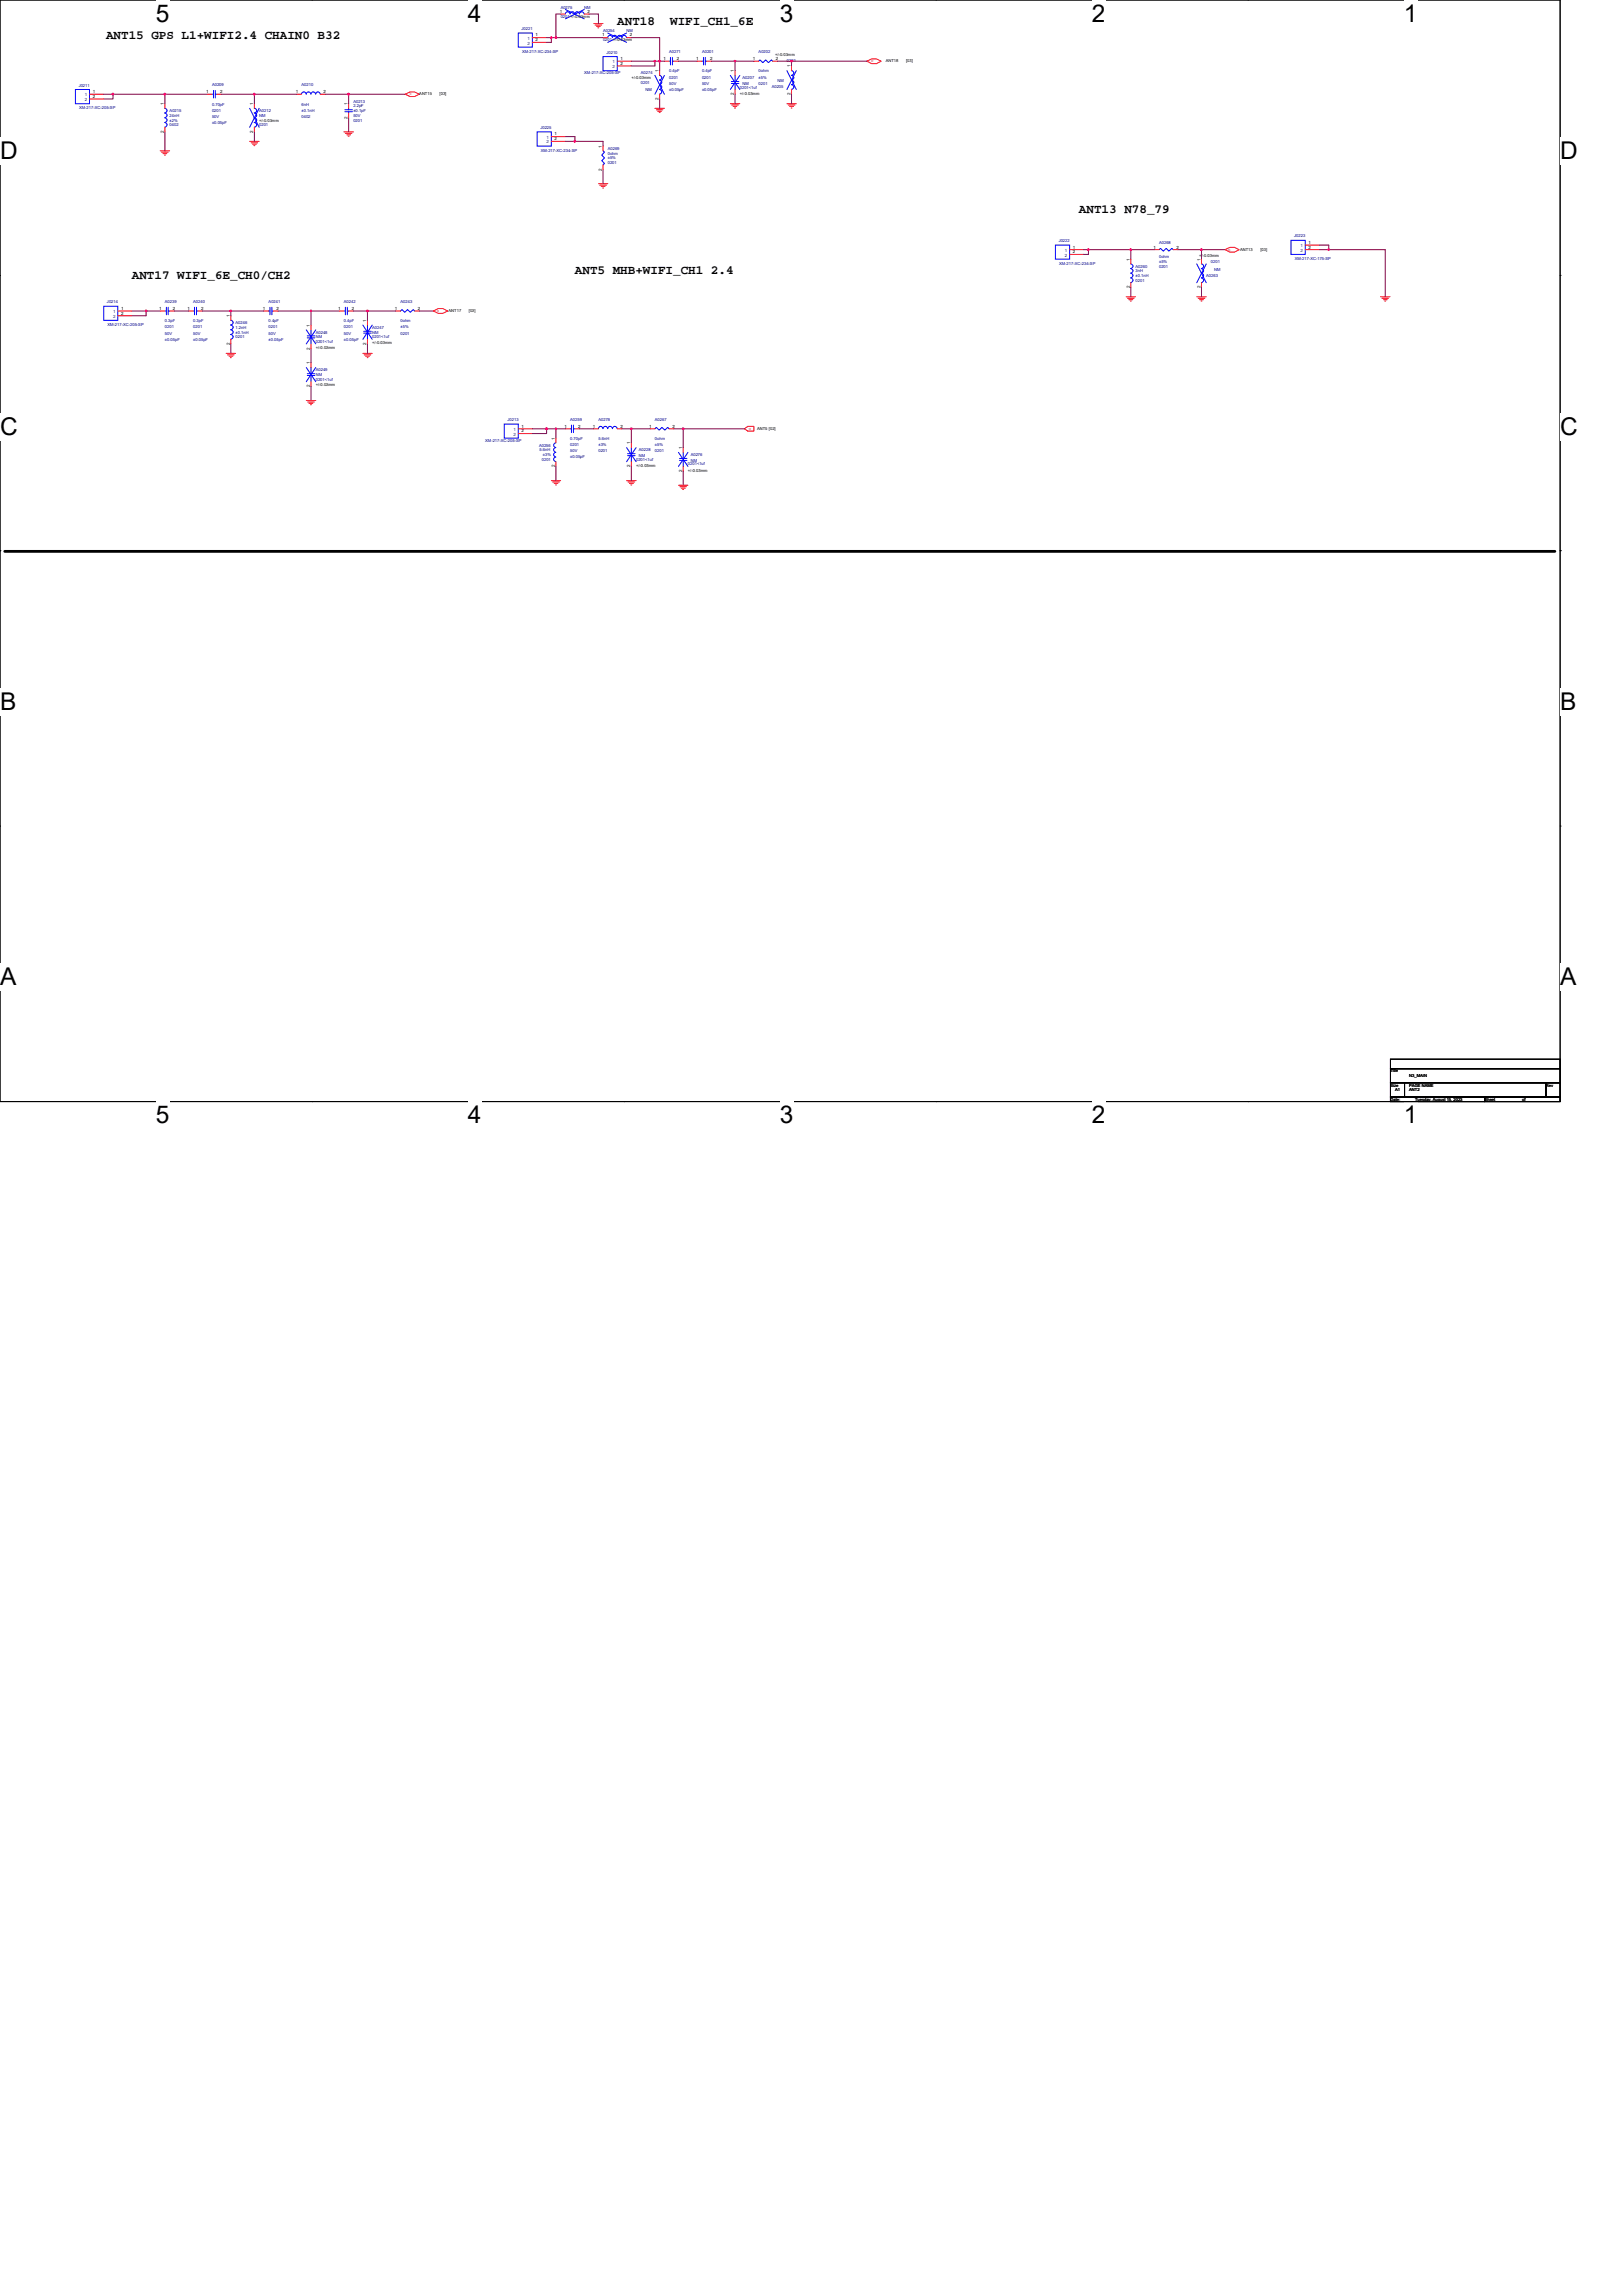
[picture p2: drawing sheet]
<svg xmlns="http://www.w3.org/2000/svg" width="210mm" height="297mm" viewBox="0 0 210 297" stroke-linecap="round" stroke-linejoin="round" font-family="sans-serif">
<defs><g id="words">
<g font-size="3.2">
<text x="20.2" y="2.8">5</text>
<text x="60.5" y="2.8">4</text>
<text x="100.9" y="2.8">3</text>
<text x="141.3" y="2.8">2</text>
<text x="181.6" y="2.8">1</text>
<text x="0" y="20.6">D</text>
<text x="201.8" y="20.6">D</text>
<text x="0" y="56.2">C</text>
<text x="201.8" y="56.2">C</text>
<text x="0" y="91.9">B</text>
<text x="201.8" y="91.9">B</text>
<text x="0" y="127.5">A</text>
<text x="201.8" y="127.5">A</text>
<text x="20.2" y="145.3">5</text>
<text x="60.5" y="145.3">4</text>
<text x="100.9" y="145.3">3</text>
<text x="141.3" y="145.3">2</text>
<text x="181.6" y="145.3">1</text>
</g>
<g font-size="1.6">
<text x="13.7" y="5">ANT15 GPS L1+WIFI2.4 CHAIN0 B32</text>
<text x="79.9" y="3.2">ANT18</text>
<text x="86.7" y="3.2">WIFI_CH1_6E</text>
<text x="139.6" y="27.6">ANT13 N78_79</text>
<text x="74.4" y="35.5">ANT5 MHB+WIFI_CH1 2.4</text>
<text x="17.1" y="36.1">ANT17 WIFI_6E_CH0/CH2</text>
</g>
<g font-size=".6" fill="#004080">
<text x="68.3" y="5.1">1</text>
<text x="68.3" y="5.8">2</text>
<text x="79.2" y="8.2">1</text>
<text x="79.2" y="8.8">2</text>
<text x="11" y="12.5">1</text>
<text x="11" y="13.1">2</text>
<text x="70.7" y="17.9">1</text>
<text x="70.7" y="18.6">2</text>
<text x="137.8" y="32.6">1</text>
<text x="137.8" y="33.2">2</text>
<text x="168.3" y="32">1</text>
<text x="168.3" y="32.6">2</text>
<text x="14.6" y="40.5">1</text>
<text x="14.6" y="41.1">2</text>
<text x="66.4" y="55.8">1</text>
<text x="66.4" y="56.4">2</text>
</g>
<g font-size=".6">
<text x="69.3" y="4.7">1</text>
<text x="69.3" y="5.3">2</text>
<text x="72.4" y="1.7">1</text>
<text x="76" y="1.7">2</text>
<text x="77.9" y="4.7">1</text>
<text x="81.5" y="4.7">2</text>
<text x="80.3" y="7.8">1</text>
<text x="80.3" y="8.4">2</text>
<text x="85.2" y="9.3" transform="rotate(-90 85.2 9.3)">1</text>
<text x="85.8" y="7.8">1</text>
<text x="87.6" y="7.8">2</text>
<text x="90.1" y="7.8">1</text>
<text x="91.9" y="7.8">2</text>
<text x="95" y="9.3" transform="rotate(-90 95 9.3)">1</text>
<text x="97.4" y="7.8">1</text>
<text x="100.4" y="7.8">2</text>
<text x="102.3" y="8.7" transform="rotate(-90 102.3 8.7)">1</text>
<text x="12" y="12">1</text>
<text x="12" y="12.7">2</text>
<text x="21.2" y="17.2" transform="rotate(-90 21.2 17.2)">2</text>
<text x="21.2" y="13.6" transform="rotate(-90 21.2 13.6)">1</text>
<text x="26.7" y="12">1</text>
<text x="28.5" y="12">2</text>
<text x="32.8" y="17.2" transform="rotate(-90 32.8 17.2)">2</text>
<text x="32.8" y="13.6" transform="rotate(-90 32.8 13.6)">1</text>
<text x="38.3" y="12">1</text>
<text x="41.9" y="12">2</text>
<text x="45" y="15.4" transform="rotate(-90 45 15.4)">2</text>
<text x="45" y="13.6" transform="rotate(-90 45 13.6)">1</text>
<text x="71.8" y="17.5">1</text>
<text x="85.2" y="12.9" transform="rotate(-90 85.2 12.9)">2</text>
<text x="95" y="12.3" transform="rotate(-90 95 12.3)">2</text>
<text x="102.3" y="12.3" transform="rotate(-90 102.3 12.3)">2</text>
<text x="71.8" y="18.1">2</text>
<text x="77.9" y="22.1" transform="rotate(-90 77.9 22.1)">2</text>
<text x="77.9" y="19.1" transform="rotate(-90 77.9 19.1)">1</text>
<text x="138.8" y="32.2">1</text>
<text x="138.8" y="32.8">2</text>
<text x="146.2" y="33.7" transform="rotate(-90 146.2 33.7)">1</text>
<text x="149.2" y="32.2">1</text>
<text x="152.2" y="32.2">2</text>
<text x="155.3" y="33.7" transform="rotate(-90 155.3 33.7)">1</text>
<text x="169.3" y="31.6">1</text>
<text x="169.3" y="32.2">2</text>
<text x="15.7" y="40.1">1</text>
<text x="15.7" y="40.7">2</text>
<text x="20.6" y="40.1">1</text>
<text x="22.4" y="40.1">2</text>
<text x="24.3" y="40.1">1</text>
<text x="26" y="40.1">2</text>
<text x="29.7" y="41" transform="rotate(-90 29.7 41)">1</text>
<text x="34" y="40.1">1</text>
<text x="35.8" y="40.1">2</text>
<text x="43.8" y="40.1">1</text>
<text x="45.5" y="40.1">2</text>
<text x="47.4" y="41.6" transform="rotate(-90 47.4 41.6)">1</text>
<text x="51.1" y="40.1">1</text>
<text x="54.1" y="40.1">2</text>
<text x="146.2" y="37.3" transform="rotate(-90 146.2 37.3)">2</text>
<text x="155.3" y="37.3" transform="rotate(-90 155.3 37.3)">2</text>
<text x="29.7" y="44.6" transform="rotate(-90 29.7 44.6)">2</text>
<text x="40.1" y="47.1" transform="rotate(-90 40.1 47.1)">1</text>
<text x="40.1" y="45.2" transform="rotate(-90 40.1 45.2)">2</text>
<text x="40.1" y="42.2" transform="rotate(-90 40.1 42.2)">1</text>
<text x="47.4" y="44.6" transform="rotate(-90 47.4 44.6)">2</text>
<text x="40.1" y="50.1" transform="rotate(-90 40.1 50.1)">2</text>
<text x="67.5" y="55.3">1</text>
<text x="67.5" y="55.9">2</text>
<text x="71.8" y="56.9" transform="rotate(-90 71.8 56.9)">1</text>
<text x="73" y="55.3">1</text>
<text x="74.8" y="55.3">2</text>
<text x="76.7" y="55.3">1</text>
<text x="80.3" y="55.3">2</text>
<text x="81.5" y="57.5" transform="rotate(-90 81.5 57.5)">1</text>
<text x="84" y="55.3">1</text>
<text x="87" y="55.3">2</text>
<text x="88.2" y="58.1" transform="rotate(-90 88.2 58.1)">1</text>
<text x="71.8" y="60.5" transform="rotate(-90 71.8 60.5)">2</text>
<text x="81.5" y="60.5" transform="rotate(-90 81.5 60.5)">2</text>
<text x="88.2" y="61.1" transform="rotate(-90 88.2 61.1)">2</text>
</g>
<g font-size=".5" fill="#000080">
<text x="67.5" y="3.9">J0221</text>
<text x="72.5" y="1.1">A0275</text>
<text x="72.5" y="2.3">0201+/-0.03mm</text>
<text x="75.6" y="1.1">NM</text>
<text x="78" y="4.1">A0254</text>
<text x="78" y="5.4">0201+/-0.03mm</text>
<text x="81.1" y="4.1">NM</text>
<text x="10.2" y="11.2">J0211</text>
<text x="27.4" y="11.2">A0209</text>
<text x="39" y="11.2">A0210</text>
<text x="67.5" y="6.8">XM-217-XC-234-SP</text>
<text x="75.6" y="9.6">XM-217-XC-205-SP</text>
<text x="78.5" y="6.9">J0210</text>
<text x="82.9" y="9.6">A0274</text>
<text x="82.9" y="10.9">0201</text>
<text x="83.5" y="11.8">NM</text>
<text x="86.6" y="6.9">A0271</text>
<text x="86.6" y="9.4">0.4pF</text>
<text x="86.6" y="10.2">0201</text>
<text x="86.6" y="11">50V</text>
<text x="86.6" y="11.8">±0.05pF</text>
<text x="90.8" y="6.9">A0201</text>
<text x="90.8" y="9.4">0.4pF</text>
<text x="90.8" y="10.2">0201</text>
<text x="90.8" y="11">50V</text>
<text x="90.8" y="11.8">±0.05pF</text>
<text x="95.7" y="11.5">0201&lt;1uf</text>
<text x="96.1" y="10.2">A0207</text>
<text x="96.1" y="11">NM</text>
<text x="98.1" y="6.9">A0202</text>
<text x="98.1" y="9.4">0ohm</text>
<text x="98.1" y="10.2">±5%</text>
<text x="98.1" y="11">0201</text>
<text x="99.8" y="11.3">A0205</text>
<text x="100.6" y="10.6">NM</text>
<text x="101.8" y="8">0201</text>
<text x="10.2" y="14.1">XM-217-XC-205-SP</text>
<text x="21.9" y="14.5">A0215</text>
<text x="21.9" y="15.1">24nH</text>
<text x="21.9" y="15.7">±2%</text>
<text x="21.9" y="16.3">0402</text>
<text x="27.4" y="13.7">0.70pF</text>
<text x="27.4" y="14.5">0201</text>
<text x="27.4" y="15.2">50V</text>
<text x="27.4" y="16">±0.05pF</text>
<text x="33.5" y="14.5">A0212</text>
<text x="33.5" y="15.1">NM</text>
<text x="33.5" y="16.3">0201</text>
<text x="39" y="13.7">6nH</text>
<text x="39" y="14.5">±0.1nH</text>
<text x="39" y="15.2">0402</text>
<text x="45.7" y="13.3">A0213</text>
<text x="45.7" y="13.9">2.2pF</text>
<text x="45.7" y="15.7">0201</text>
<text x="45.7" y="15.1">50V</text>
<text x="45.7" y="14.5">±0.1pF</text>
<text x="69.9" y="16.7">J0225</text>
<text x="70" y="19.6">XM-217-XC-234-SP</text>
<text x="78.6" y="19.4">A0269</text>
<text x="78.6" y="20">0ohm</text>
<text x="78.6" y="20.6">±5%</text>
<text x="78.6" y="21.2">0201</text>
<text x="137" y="31.3">J0222</text>
<text x="137" y="34.3">XM-217-XC-234-SP</text>
<text x="146.9" y="34.6">A0260</text>
<text x="146.9" y="35.2">3nH</text>
<text x="146.9" y="35.8">±0.1nH</text>
<text x="150" y="31.6">A0268</text>
<text x="150" y="33.4">0ohm</text>
<text x="150" y="34">±5%</text>
<text x="150" y="34.6">0201</text>
<text x="156.1" y="35.8">A0263</text>
<text x="156.7" y="34">0201</text>
<text x="157.1" y="35.1">NM</text>
<text x="167.4" y="30.7">J0223</text>
<text x="167.5" y="33.7">XM-217-XC-175-SP</text>
<text x="13.8" y="39.3">J0214</text>
<text x="21.3" y="39.2">A0239</text>
<text x="21.3" y="41.7">0.3pF</text>
<text x="25" y="39.2">A0240</text>
<text x="25" y="41.7">0.3pF</text>
<text x="30.5" y="41.9">A0246</text>
<text x="34.8" y="39.2">A0241</text>
<text x="34.8" y="41.7">0.4pF</text>
<text x="44.5" y="39.2">A0242</text>
<text x="44.5" y="41.7">0.4pF</text>
<text x="51.8" y="39.2">A0243</text>
<text x="51.8" y="41.7">0ohm</text>
<text x="146.9" y="36.4">0201</text>
<text x="13.9" y="42.2">XM-217-XC-205-SP</text>
<text x="21.3" y="42.5">0201</text>
<text x="21.3" y="43.3">50V</text>
<text x="21.3" y="44.1">±0.05pF</text>
<text x="25" y="42.5">0201</text>
<text x="25" y="43.3">50V</text>
<text x="25" y="44.1">±0.05pF</text>
<text x="30.5" y="42.5">1.2nH</text>
<text x="30.5" y="43.2">±0.1nH</text>
<text x="30.5" y="43.8">0201</text>
<text x="34.8" y="42.5">0201</text>
<text x="34.8" y="43.3">50V</text>
<text x="34.8" y="44.1">±0.05pF</text>
<text x="40.9" y="43.2">A0248</text>
<text x="40.9" y="43.8">NM</text>
<text x="40.9" y="44.4">0201&lt;1uf</text>
<text x="44.5" y="42.5">0201</text>
<text x="44.5" y="43.3">50V</text>
<text x="44.5" y="44.1">±0.05pF</text>
<text x="48.2" y="42.5">A0247</text>
<text x="48.2" y="43.2">NM</text>
<text x="48.2" y="43.8">0201&lt;1uf</text>
<text x="51.8" y="42.5">±5%</text>
<text x="51.8" y="43.3">0201</text>
<text x="40.9" y="48">A0249</text>
<text x="40.9" y="48.6">NM</text>
<text x="40.9" y="49.3">0201&lt;1uf</text>
<text x="62.8" y="57.2">XM-217-XC-205-SP</text>
<text x="65.7" y="54.5">J0213</text>
<text x="69.7" y="57.8">A0256</text>
<text x="69.8" y="58.4">5.6nH</text>
<text x="70.1" y="59.6">0201</text>
<text x="70.2" y="59">±3%</text>
<text x="73.8" y="54.4">A0259</text>
<text x="73.8" y="56.9">0.70pF</text>
<text x="73.8" y="57.7">0201</text>
<text x="73.8" y="58.5">50V</text>
<text x="73.8" y="59.3">±0.05pF</text>
<text x="77.4" y="54.4">A0278</text>
<text x="77.4" y="56.9">5.6nH</text>
<text x="77.4" y="57.7">±3%</text>
<text x="77.4" y="58.5">0201</text>
<text x="82.3" y="59.6">0201&lt;1uf</text>
<text x="82.7" y="58.4">A0228</text>
<text x="82.7" y="59.1">NM</text>
<text x="84.7" y="54.4">A0267</text>
<text x="84.7" y="56.9">0ohm</text>
<text x="84.7" y="57.7">±5%</text>
<text x="84.7" y="58.5">0201</text>
<text x="89.4" y="59">A0276</text>
<text x="89.4" y="59.7">NM</text>
<text x="89" y="60.2">0201&lt;1uf</text>
</g>
<g font-size=".5">
<text x="81.7" y="10.2">+/-0.03mm</text>
<text x="100.3" y="7.2">+/-0.03mm</text>
<text x="114.6" y="8">ANT18</text>
<text x="117.2" y="8">[03]</text>
<text x="33.5" y="15.7">+/-0.03mm</text>
<text x="54.3" y="12.3">ANT15</text>
<text x="56.9" y="12.3">[03]</text>
<text x="95.7" y="12.3">+/-0.03mm</text>
<text x="155.2" y="33.2">+/-0.03mm</text>
<text x="160.4" y="32.5">ANT13</text>
<text x="163.1" y="32.5">[03]</text>
<text x="58" y="40.4">ANT17</text>
<text x="60.7" y="40.4">[03]</text>
<text x="40.9" y="45.1">+/-0.03mm</text>
<text x="48.2" y="44.5">+/-0.03mm</text>
<text x="40.9" y="50">+/-0.03mm</text>
<text x="98" y="55.6">ANT5 [02]</text>
<text x="82.3" y="60.4">+/-0.03mm</text>
<text x="89" y="61">+/-0.03mm</text>
<text x="179.9" y="138.7">Title</text>
<text x="179.9" y="140.6">Size</text>
<text x="179.9" y="142.4">Date:</text>
<text x="180.5" y="141.2">A1</text>
<text x="182.3" y="141.2">ANT2</text>
<text x="182.3" y="139.4">N3_MAIN</text>
<text x="182.3" y="140.6">PAGE NAME</text>
<text x="183.1" y="142.4">Tuesday, August 15, 2023</text>
<text x="192.1" y="142.4">Sheet</text>
<text x="197" y="142.4">of</text>
<text x="200" y="140.6">Rev</text>
</g>
<g font-size=".5" fill="#f00">
<text x="113" y="7.8" transform="rotate(-180 113 7.8)">o</text>
<text x="53.3" y="12" transform="rotate(-180 53.3 12)">o</text>
<text x="158.9" y="32.5">o</text>
<text x="56.5" y="40.4">o</text>
<text x="97.2" y="55.3" transform="rotate(-180 97.2 55.3)">o</text>
</g>
</g></defs>
<path d="M0 0h201.8v142.5h-201.8z" fill="none" stroke="#000" stroke-width=".13"/>
<g fill="#fff">
<path d="M20.2 0h1.7v3.5h-1.7z"/>
<path d="M20.2 142.5h1.7v3.5h-1.7z"/>
</g>
<path d="M40.4 0h.1M40.4 142.5h.1" fill="none" stroke="#000" stroke-width=".13"/>
<g fill="#fff">
<path d="M60.5 0h1.8v3.5h-1.8z"/>
<path d="M60.5 142.5h1.8v3.5h-1.8z"/>
</g>
<path d="M80.7 0h.1M80.7 142.5h.1" fill="none" stroke="#000" stroke-width=".13"/>
<g fill="#fff">
<path d="M100.9 0h1.8v3.5h-1.8z"/>
<path d="M100.9 142.5h1.8v3.5h-1.8z"/>
</g>
<path d="M121.1 0h.1M121.1 142.5h.1" fill="none" stroke="#000" stroke-width=".13"/>
<g fill="#fff">
<path d="M141.3 0h1.7v3.5h-1.7z"/>
<path d="M141.3 142.5h1.7v3.5h-1.7z"/>
</g>
<path d="M161.5 0h.1M161.5 142.5h.1" fill="none" stroke="#000" stroke-width=".13"/>
<g fill="#fff">
<path d="M181.6 0h1.8v3.5h-1.8z"/>
<path d="M181.6 142.5h1.8v3.5h-1.8z"/>
<path d="M0 17.8h2.3v3.5h-2.3z"/>
<path d="M201.8 17.8h2.3v3.5h-2.3z"/>
<path d="M0 53.4h2.3v3.5h-2.3z"/>
<path d="M201.8 53.4h2.3v3.5h-2.3z"/>
</g>
<path d="M0 35.6h.1M201.8 35.6h.1" fill="none" stroke="#000" stroke-width=".13"/>
<g fill="#fff">
<path d="M0 89h2.1v3.6h-2.1z"/>
<path d="M201.8 89h2.1v3.6h-2.1z"/>
</g>
<path d="M0 71.2h.1M201.8 71.2h.1" fill="none" stroke="#000" stroke-width=".13"/>
<g fill="#fff">
<path d="M0 124.7h2.1v3.5h-2.1z"/>
<path d="M201.8 124.7h2.2v3.5h-2.2z"/>
</g>
<path d="M0 106.9h.1M201.8 106.9h.1M179.9 137h21.9v1.3h-21.9zM179.9 138.3h21.9v1.8h-21.9zM179.9 140.1h1.8v1.8h-1.8zM179.9 141.9h12.2v.6h-12.2zM181.7 140.1h18.3v1.8h-18.3zM192.1 141.9h9.7v.6h-9.7zM200 140.1h1.8v1.8h-1.8z" fill="none" stroke="#000" stroke-width=".13"/>
<path d="M.6 71.3h200.6" fill="none" stroke="#000" stroke-width=".36"/>
<g fill="none" stroke="#f00" stroke-width=".13">
<path d="M11.6 12.2h1.8M11.6 12.8h1.8M20.7 19.5h1.2M20.9 19.7h.9M21.1 19.9h.5M21.3 13.4v.6M21.3 16.5v.6M26.8 12.2h.6M28 12.2h.7M32.3 18.3h1.2M32.5 18.5h.8M32.7 18.6h.5"/>
<path d="M32.9 18.8h.1M32.9 13.4v.6M32.9 16.5v.6M38.4 12.2h.6M41.4 12.2h.7M44.5 17.1h1.2M44.7 17.3h.8M44.9 17.4h.5M45 17.6h.2M45.1 13.4v.6M45.1 14.6v.6M52.4 12.2l.6-.3h.6l.7 .3-.7 .3h-.6z"/>
<path d="M68.9 4.9h1.8M68.9 5.5h1.8M71.3 17.7h1.9M71.3 18.3h1.9M72.5 1.8h.7M75.6 1.8h.6M76.8 3h1.2M77 3.2h.9M77.2 3.4h.5M77.4 3.6h.1M78 4.9h.6M78 18.9v.6"/>
<path d="M79.9 7.9h1.8M79.9 8.5h1.8M81.1 4.9h.6M84.7 14h1.3M84.9 14.2h.9M85.1 14.4h.5M85.3 14.6h.1M85.3 9.1v.7M85.3 12.2v.6M86 7.9h.6M87.2 7.9h.6M90.2 7.9h.6"/>
<path d="M91.4 7.9h.7M94.5 13.4h1.2M94.7 13.6h.8M94.8 13.8h.5M95 14h.2M95.1 9.1v.7M95.1 11.6v.6M97.5 7.9h.6M100 7.9h.6M101.8 13.4h1.2M102 13.6h.8M102.2 13.8h.5"/>
<path d="M102.4 14h.1M102.4 8.5v.6M102.4 11.6v.6M112.2 7.9l.6-.3h.6l.6 .3-.6 .3h-.6zM21.3 20.1h.1M77.4 23.8h1.2M77.6 24h.9M77.8 24.1h.5M78 24.3h.1M78 21.3v.6M138.4 32.3h1.8M138.4 32.9h1.8"/>
<path d="M145.7 38.4h1.2M145.9 38.6h.8M146 38.8h.6M146.2 38.9h.2M146.3 33.5v.6M146.3 36.6v.6M149.4 32.3h.6M151.8 32.3h.6M154.8 38.4h1.3M155 38.6h.9M155.2 38.8h.5M155.4 38.9h.1"/>
<path d="M155.4 33.5v.6M155.4 36.6v.6M158.5 32.3l.6-.3h.6l.6 .3-.6 .3h-.6zM168.9 31.7h1.8M168.9 32.3h1.8M178.6 38.4h1.2M178.8 38.6h.8M179 38.8h.5M179.2 38.9h.1M15.2 40.2h1.9M15.2 40.9h1.9M20.7 40.2h.6"/>
<path d="M21.9 40.2h.7M24.4 40.2h.6M25.6 40.2h.6M29.3 45.7h1.2M29.4 45.9h.9M29.6 46.1h.5M29.8 46.3h.1M29.9 40.9v.5M29.9 43.9v.6M34.1 40.2h.7M35.3 40.2h.7M39.6 51.8h1.3"/>
<path d="M39.8 52h.9M40 52.2h.5M40.2 52.4h.1M40.2 42.1v.6M40.2 44.5v.6M40.2 46.9v.6M40.2 49.4v.6M43.9 40.2h.6M45.1 40.2h.6M46.9 45.7h1.3M47.1 45.9h.9M47.3 46.1h.5"/>
<path d="M47.5 46.3h.1M47.5 41.4v.7M47.5 43.9v.6M51.2 40.2h.6M53.6 40.2h.7M56.1 40.2l.6-.3h.6l.6 .3-.6 .3h-.6zM67.1 55.5h1.8M67.1 56.1h1.8M71.9 56.7v.6M71.9 59.7v.6M73.2 55.5h.6M74.4 55.5h.6"/>
<path d="M76.8 55.5h.6M79.9 55.5h.6M81.7 57.3v.6M81.7 59.7v.6M84.1 55.5h.6M86.6 55.5h.6M88.4 57.9v.6M96.3 55.5l.5-.3h.7v.6h-.7zM71.3 62.2h1.2M71.5 62.4h.9M71.7 62.5h.5M71.9 62.7h.1"/>
<path d="M81.1 62.2h1.2M81.3 62.4h.8M81.4 62.5h.5M81.6 62.7h.1M87.8 62.8h1.2M88 63h.8M88.1 63.2h.5M88.3 63.3h.2M88.4 60.3v.7"/>
</g>
<g fill="none" stroke="#00f" stroke-width=".13">
<path d="M9.8 11.6h1.8v1.8h-1.8zM21.3 14a.3 .3 0 0 1 .3 .3 .3 .3 0 0 1-.3 .3 .31 .31 0 0 1 .3 .3 .31 .31 0 0 1-.3 .3 .31 .31 0 0 1 .3 .3 .31 .31 0 0 1-.3 .3 .31 .31 0 0 1 .3 .3 .31 .31 0 0 1-.3 .3M27.4 12.2h.2M27.6 11.7v1M27.9 11.7v1M27.9 12.2h.1M32.3 14l1.2 2.5M32.9 14a.3 .3 0 0 1 .3 .3 .3 .3 0 0 1-.3 .3 .31 .31 0 0 1 .3 .3 .31 .31 0 0 1-.3 .3 .31 .31 0 0 1 .3 .3 .31 .31 0 0 1-.3 .3 .31 .31 0 0 1 .3 .3 .31 .31 0 0 1-.3 .3M33.5 14l-1.2 2.5M39 12.2a.3 .3 0 0 1 .3-.3 .3 .3 0 0 1 .3 .3M39.6 12.2a.3 .3 0 0 1 .3-.3 .3 .3 0 0 1 .3 .3M40.2 12.2a.3 .3 0 0 1 .3-.3 .3 .3 0 0 1 .3 .3"/>
<path d="M40.9 12.2a.29 .29 0 0 1 .2-.3 .29 .29 0 0 1 .3 .3M44.6 14.2h1M44.6 14.5h1M45.1 14v.2M45.1 14.5v.1M67.1 4.3h1.8v1.8h-1.8zM69.5 17.1h1.8v1.8h-1.8zM73.2 1.2l2.4 1.2M73.7 1.8a.3 .3 0 0 0-.3-.3 .3 .3 0 0 0-.2 .3M74.4 1.8a.3 .3 0 0 0-.3-.3 .3 .3 0 0 0-.3 .3M75 1.8a.29 .29 0 0 0-.3-.3 .29 .29 0 0 0-.3 .3M75.6 1.8a.3 .3 0 0 0-.3-.3 .3 .3 0 0 0-.3 .3"/>
<path d="M75.6 1.2l-2.4 1.2M78 7.3h1.9v1.8h-1.9zM78 19.5l.2 .2-.3 .4 .3 .3-.3 .4 .3 .3-.2 .2M78.6 4.3l2.5 1.2M79.2 4.8a.3 .3 0 0 0-.3-.2 .3 .3 0 0 0-.3 .2M79.8 4.8a.3 .3 0 0 0-.3-.2 .3 .3 0 0 0-.3 .2M80.5 4.8a.3 .3 0 0 0-.3-.2 .3 .3 0 0 0-.3 .2M81 4.8a.29 .29 0 0 0-.2-.2 .29 .29 0 0 0-.3 .2M81.1 4.3l-2.5 1.2M84.7 9.8l1.3 2.4M85.3 9.8a.3 .3 0 0 1 .3 .3 .3 .3 0 0 1-.3 .3M85.3 10.4a.29 .29 0 0 1 .3 .3 .29 .29 0 0 1-.3 .2"/>
<path d="M85.3 11a.3 .3 0 0 1 .3 .3 .3 .3 0 0 1-.3 .3M85.3 11.6a.3 .3 0 0 1 .3 .3 .3 .3 0 0 1-.3 .3M86 9.8l-1.3 2.4M86.6 7.9h.1M86.7 7.4v1M87 7.4v1M87 7.9h.2M90.8 7.9h.2M91 7.4v1M91.2 7.4v1M91.2 7.9h.2M94.5 9.8l1.2 1.8"/>
<path d="M94.6 10.5h1M94.6 10.8h1M95.1 9.8v.7M95.1 10.8v.8M95.7 9.8l-1.2 1.8M98.1 7.9l.2-.2 .4 .4 .4-.4 .3 .4 .4-.4 .2 .2M101.8 9.1l1.2 2.5M102.4 9.1a.3 .3 0 0 1 .3 .3 .3 .3 0 0 1-.3 .3M102.4 9.8a.3 .3 0 0 1 .3 .3 .3 .3 0 0 1-.3 .3M102.4 10.4a.29 .29 0 0 1 .3 .3 .29 .29 0 0 1-.3 .2M102.4 11a.3 .3 0 0 1 .3 .3 .3 .3 0 0 1-.3 .3M103 9.1l-1.2 2.5"/>
<path d="M13.4 39.6h1.8v1.8h-1.8zM21.5 39.8v.9M21.8 39.8v.9M25.2 39.8v.9M25.4 39.8v.9M34.9 39.8v.9M35.2 39.8v.9M44.7 39.8v.9M44.9 39.8v.9M136.5 31.7h1.9v1.8h-1.9zM146.3 34.1a.3 .3 0 0 1 .3 .3 .3 .3 0 0 1-.3 .3M146.3 34.8a.29 .29 0 0 1 .3 .2 .29 .29 0 0 1-.3 .3"/>
<path d="M146.3 35.3a.3 .3 0 0 1 .3 .3 .3 .3 0 0 1-.3 .3M146.3 36a.3 .3 0 0 1 .3 .3 .3 .3 0 0 1-.3 .3M150 32.3l.1-.2 .4 .4 .4-.4 .3 .4 .4-.4 .2 .2M154.8 34.1l1.3 2.5M155.4 34.1a.3 .3 0 0 1 .3 .3 .3 .3 0 0 1-.3 .3M155.4 34.8a.29 .29 0 0 1 .3 .2 .29 .29 0 0 1-.3 .3M155.4 35.3a.3 .3 0 0 1 .3 .3 .3 .3 0 0 1-.3 .3M155.4 36a.3 .3 0 0 1 .3 .3 .3 .3 0 0 1-.3 .3M156.1 34.1l-1.3 2.5M167 31.1h1.9v1.8h-1.9zM21.3 40.2h.2M21.8 40.2h.1"/>
<path d="M25 40.2h.2M25.4 40.2h.2M29.8 41.4a.3 .3 0 0 1 .4 .3 .3 .3 0 0 1-.4 .3 .31 .31 0 0 1 .4 .3 .31 .31 0 0 1-.4 .4 .31 .31 0 0 1 .4 .3 .31 .31 0 0 1-.4 .3 .31 .31 0 0 1 .4 .3 .31 .31 0 0 1-.4 .3M34.8 40.2h.1M35.2 40.2h.1M39.6 42.7l1.3 1.8M39.6 47.5l1.3 1.9M39.8 43.5h.9M39.8 43.7h.9M39.8 48.3h.9M39.8 48.6h.9M40.2 42.7v.8"/>
<path d="M40.2 43.7v.8M40.2 47.5v.8M40.2 48.6v.8M40.9 42.7l-1.3 1.8M40.9 47.5l-1.3 1.9M44.5 40.2h.2M44.9 40.2h.2M46.9 42.1l1.3 1.8M47.1 42.9h.9M47.1 43.1h.9M47.5 42.1v.8M47.5 43.1v.8"/>
<path d="M48.2 42.1l-1.3 1.8M51.8 40.2l.2-.2 .4 .4 .3-.4 .4 .4 .4-.4 .1 .2M65.2 54.9h1.9v1.8h-1.9zM71.9 57.3a.3 .3 0 0 0-.3 .3 .3 .3 0 0 0 .3 .3 .31 .31 0 0 0-.3 .3 .31 .31 0 0 0 .3 .3 .31 .31 0 0 0-.3 .3 .31 .31 0 0 0 .3 .3 .3 .3 0 0 0-.3 .3 .3 .3 0 0 0 .3 .3M73.8 55.5h.1M73.9 55v1M74.2 55v1M74.2 55.5h.2M77.4 55.5a.29 .29 0 0 1 .3-.3 .29 .29 0 0 1 .3 .3 .31 .31 0 0 1 .3-.3 .31 .31 0 0 1 .3 .3M78.6 55.5a.3 .3 0 0 1 .3-.3 .3 .3 0 0 1 .3 .3M79.2 55.5a.3 .3 0 0 1 .3-.3 .3 .3 0 0 1 .3 .3M81.1 57.9l1.2 1.8"/>
<path d="M81.2 58.7h1M81.2 58.9h1M81.7 57.9v.8M81.7 58.9v.8M82.3 57.9l-1.2 1.8M84.7 55.5l.2-.2 .4 .3 .3-.3 .4 .3 .4-.3 .2 .2M87.8 58.5l1.2 1.8M87.9 59.3h1M87.9 59.6h1M88.4 58.5v.8M88.4 59.6v.7M89 58.5l-1.2 1.8"/>
</g>
<g fill="none" stroke="#800040" stroke-width=".13">
<path d="M13.4 12.2h1.2M14.6 12.2h6.7M14.6 12.2v.6h-1.2M21.3 17.1v2.4M26.8 12.2h-5.5v1.2M28.7 12.2h4.2M32.9 12.2h5.5M32.9 12.2v1.2M32.9 17.1v1.2M42.1 12.2h3M45.1 12.2h7.3M45.1 12.2v1.2"/>
<path d="M45.1 15.2v1.9M70.7 4.9h.6M71.3 4.9v.6h-.6M71.3 4.9h.6M71.9 4.9h6.1M72.5 1.8h-.6v3.1M73.2 17.7h1.2v.6M73.2 18.3h1.2M74.4 18.3h3.6v.6M76.2 1.8h1.2v1.2M81.7 7.9h3M81.7 4.9h3.6v3"/>
<path d="M84.7 7.9v.6h-3M84.7 7.9h.6M85.3 12.8v1.2M85.3 7.9v1.2M85.3 7.9h.7M87.8 7.9h2.4M92.1 7.9h3v1.2M95.1 7.9h2.4M95.1 12.2v1.2M100.6 7.9h1.8M102.4 7.9v.6M102.4 12.2v1.2"/>
<path d="M102.4 7.9h9.8M78 21.9v1.9M140.2 32.3h.6M140.8 32.3v.6h-.6M140.8 32.3h5.5M146.3 32.3h3.1M146.3 32.3v1.2M146.3 37.2v1.2M152.4 32.3h3M155.4 32.3h3.1M155.4 32.3v1.2M155.4 37.2v1.2"/>
<path d="M170.7 31.7h1.2v.6M170.7 32.3h1.2M171.9 32.3h7.3v6.1M17.1 40.2h1.8M18.9 40.2h1.8M18.9 40.2v.7h-1.8M22.6 40.2h1.8M26.2 40.2h3.7M29.9 40.2h4.2M29.9 40.2v.7M29.9 44.5v1.2M36 40.2h4.2"/>
<path d="M40.2 40.2h3.7M40.2 40.2v1.9M40.2 50v1.8M40.2 45.1v1.8M45.7 40.2h1.8M47.5 40.2v1.2M47.5 44.5v1.2M47.5 40.2h3.7M54.3 40.2h1.8M68.9 55.5h1.8M71.9 55.5v1.2M71.9 55.5h1.3"/>
<path d="M71.9 55.5h-1.2v.6h-1.8M75 55.5h1.8M80.5 55.5h1.2M81.7 55.5v1.8M81.7 55.5h2.4M87.2 55.5h1.2M88.4 55.5v2.4M88.4 55.5h7.9M71.9 60.3v1.9M81.7 60.3v1.9M88.4 61v1.8"/>
</g>
<g fill="#f0f" stroke="#f0f" stroke-width=".13">
<path d="M84.6 7.8h.2v.2h-.2z" fill-rule="evenodd"/>
<path d="M95 7.8h.2v.2h-.2z" fill-rule="evenodd"/>
<path d="M102.3 7.8h.2v.2h-.2z" fill-rule="evenodd"/>
<path d="M14.5 12.1h.2v.2h-.2z" fill-rule="evenodd"/>
<path d="M21.2 12.1h.2v.2h-.2z" fill-rule="evenodd"/>
<path d="M32.8 12.1h.2v.2h-.2z" fill-rule="evenodd"/>
<path d="M45 12.1h.2v.2h-.2z" fill-rule="evenodd"/>
<path d="M18.8 40.1h.2v.2h-.2z" fill-rule="evenodd"/>
<path d="M29.8 40.1h.1v.2h-.1z" fill-rule="evenodd"/>
<path d="M47.5 40.1h.1v.2h-.1z" fill-rule="evenodd"/>
<path d="M70.6 55.4h.2v.1h-.2z" fill-rule="evenodd"/>
<path d="M81.6 55.4h.1v.1h-.1z" fill-rule="evenodd"/>
<path d="M88.3 55.4h.2v.1h-.2z" fill-rule="evenodd"/>
<path d="M71.2 4.8h.2v.1h-.2z" fill-rule="evenodd"/>
<path d="M146.2 32.2h.2v.2h-.2z" fill-rule="evenodd"/>
<path d="M140.7 32.2h.2v.2h-.2z" fill-rule="evenodd"/>
<path d="M155.4 32.2h.1v.2h-.1z" fill-rule="evenodd"/>
<path d="M74.3 18.2h.1v.2h-.1z" fill-rule="evenodd"/>
<path d="M171.8 32.2h.2v.2h-.2z" fill-rule="evenodd"/>
<path d="M85.2 7.8h.2v.2h-.2z" fill-rule="evenodd"/>
<path d="M71.8 4.8h.2v.1h-.2z" fill-rule="evenodd"/>
<path d="M71.8 55.4h.2v.1h-.2z" fill-rule="evenodd"/>
<path d="M40.1 40.1h.2v.2h-.2z" fill-rule="evenodd"/>
<path d="M84.6 7.8h.2v.2h-.2z" fill-rule="evenodd"/>
<path d="M95 7.8h.2v.2h-.2z" fill-rule="evenodd"/>
<path d="M102.3 7.8h.2v.2h-.2z" fill-rule="evenodd"/>
<path d="M14.5 12.1h.2v.2h-.2z" fill-rule="evenodd"/>
<path d="M21.2 12.1h.2v.2h-.2z" fill-rule="evenodd"/>
<path d="M32.8 12.1h.2v.2h-.2z" fill-rule="evenodd"/>
<path d="M45 12.1h.2v.2h-.2z" fill-rule="evenodd"/>
<path d="M18.8 40.1h.2v.2h-.2z" fill-rule="evenodd"/>
<path d="M29.8 40.1h.1v.2h-.1z" fill-rule="evenodd"/>
<path d="M47.5 40.1h.1v.2h-.1z" fill-rule="evenodd"/>
<path d="M70.6 55.4h.2v.1h-.2z" fill-rule="evenodd"/>
<path d="M81.6 55.4h.1v.1h-.1z" fill-rule="evenodd"/>
<path d="M88.3 55.4h.2v.1h-.2z" fill-rule="evenodd"/>
<path d="M71.2 4.8h.2v.1h-.2z" fill-rule="evenodd"/>
<path d="M146.2 32.2h.2v.2h-.2z" fill-rule="evenodd"/>
<path d="M140.7 32.2h.2v.2h-.2z" fill-rule="evenodd"/>
<path d="M155.4 32.2h.1v.2h-.1z" fill-rule="evenodd"/>
<path d="M74.3 18.2h.1v.2h-.1z" fill-rule="evenodd"/>
<path d="M171.8 32.2h.2v.2h-.2z" fill-rule="evenodd"/>
<path d="M85.2 7.8h.2v.2h-.2z" fill-rule="evenodd"/>
<path d="M71.8 4.8h.2v.1h-.2z" fill-rule="evenodd"/>
<path d="M71.8 55.4h.2v.1h-.2z" fill-rule="evenodd"/>
<path d="M40.1 40.1h.2v.2h-.2z" fill-rule="evenodd"/>
</g>
<use href="#words"/>
</svg>
